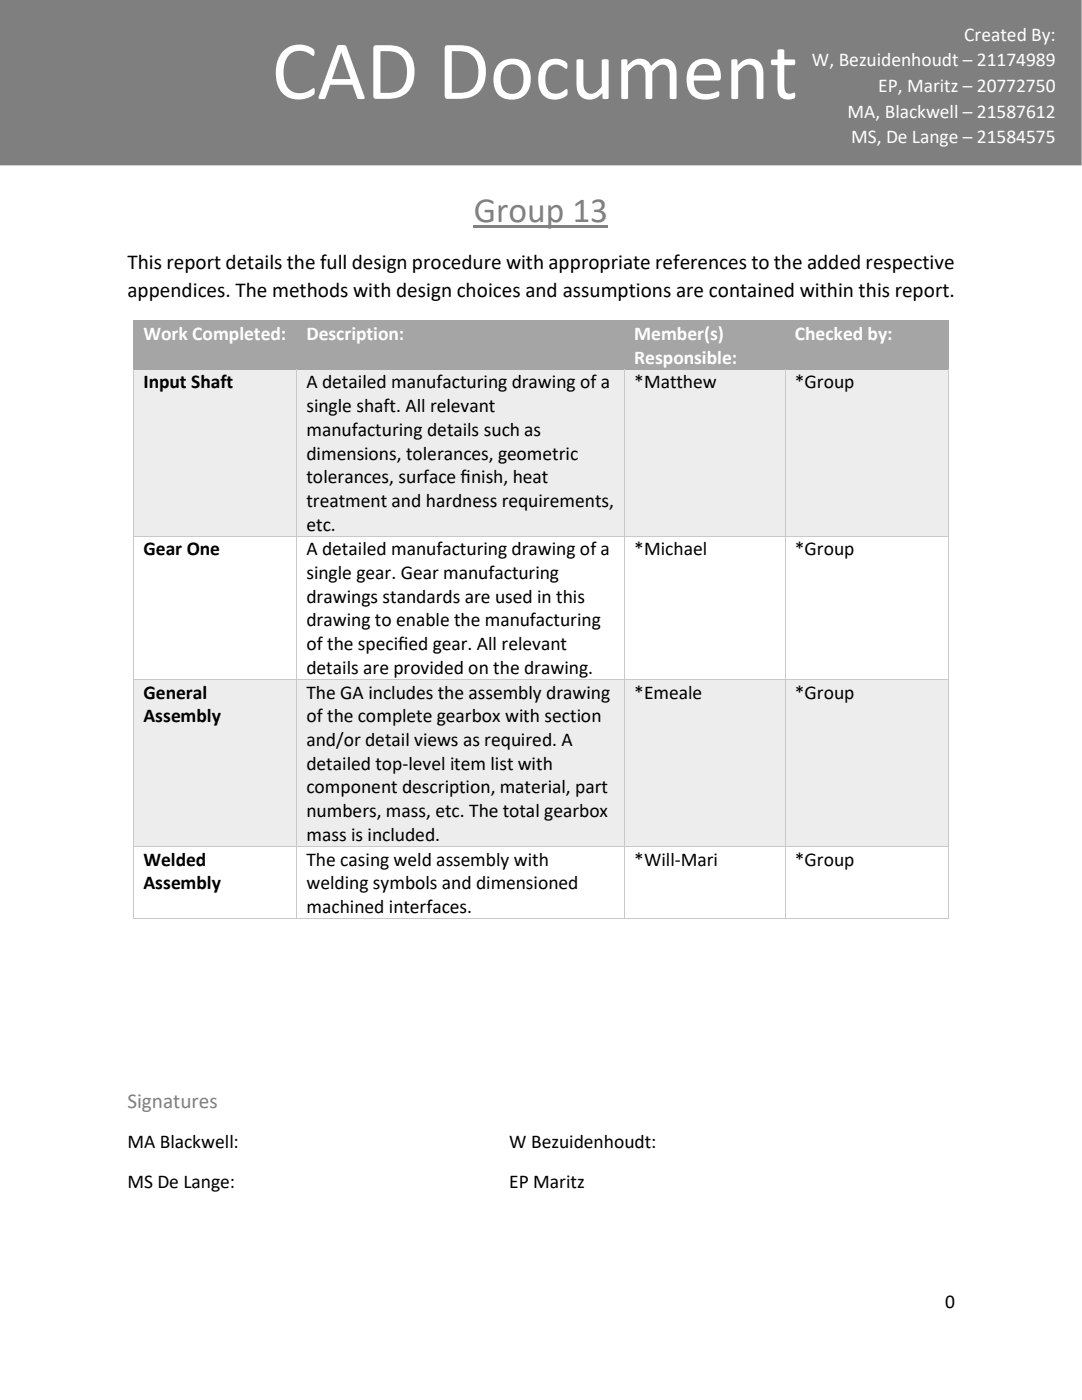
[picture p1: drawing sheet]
<svg xmlns="http://www.w3.org/2000/svg" width="216mm" height="279mm" viewBox="0 0 216 279" stroke-linecap="round" stroke-linejoin="round" font-family="sans-serif">
<defs><g id="words">
<text font-size="16.9" fill="#fff" x="54.2" y="19.7">CAD Document</text>
<text font-size="7.1" fill="#808080" x="94.5" y="44.2">Group 13</text>
<g font-size="4.2">
<text x="25.4" y="53.6">This report details the full design procedure with appropriate references to the added respective</text>
<text x="25.4" y="59.2">appendices. The methods with design choices and assumptions are contained within this report.</text>
</g>
<text font-size="4.2" fill="#808080" x="25.4" y="221.1">Signatures</text>
<g font-size="3.9" fill="#fff">
<text x="192.4" y="8.2">Created By:</text>
<text x="162" y="13.3">W, Bezuidenhoudt – 21174989</text>
<text x="169.1" y="23.5">MA, Blackwell – 21587612</text>
<text x="175.3" y="18.4">EP, Maritz – 20772750</text>
<text x="169.8" y="28.6">MS, De Lange – 21584575</text>
<text x="28.6" y="67.8">Work Completed:</text>
<text x="61.1" y="67.8">Description:</text>
<text x="126.6" y="67.8">Member(s)</text>
<text x="158.6" y="67.8">Checked by:</text>
<text x="126.6" y="72.6">Responsible:</text>
</g>
<g font-size="3.9">
<text x="28.6" y="77.5">Input Shaft</text>
<text x="61.1" y="77.5">A detailed manufacturing drawing of a</text>
<text x="126.6" y="77.5">*Matthew</text>
<text x="158.6" y="77.5">*Group</text>
<text x="61.1" y="82.2">single shaft. All relevant</text>
<text x="61.1" y="87">manufacturing details such as</text>
<text x="61.1" y="91.7">dimensions, tolerances, geometric</text>
<text x="61.1" y="96.4">tolerances, surface f</text>
<text x="61.1" y="101.2">treatment and hardness requirements,</text>
<text x="91.9" y="96.4">inish, heat</text>
<text x="61.1" y="105.9">etc.</text>
<text x="28.6" y="110.8">Gear One</text>
<text x="61.1" y="110.8">A detailed manufacturing drawing of a</text>
<text x="126.6" y="110.8">*Michael</text>
<text x="158.6" y="110.8">*Group</text>
<text x="61.1" y="115.5">single gear. Gear manufacturing</text>
<text x="61.1" y="120.3">drawings standards are used in this</text>
<text x="61.1" y="125">drawing to enable the manufacturing</text>
<text x="61.1" y="129.8">of the specif</text>
<text x="79.4" y="129.8">ied gear. All relevant</text>
<text x="61.1" y="134.5">details are provided on the drawing.</text>
<text x="28.6" y="139.4">General</text>
<text x="61.1" y="139.4">The GA includes the assembly drawing</text>
<text x="126.6" y="139.4">*Emeale</text>
<text x="158.6" y="139.4">*Group</text>
<text x="28.6" y="144.2">Assembly</text>
<text x="61.1" y="144.2">of the complete gearbox with section</text>
<text x="61.1" y="148.9">and/or detail views as required. A</text>
<text x="61.1" y="153.7">detailed top-level item list with</text>
<text x="61.1" y="158.4">component description, material, part</text>
<text x="61.1" y="163.1">numbers, mass, etc. The total gearbox</text>
<text x="61.1" y="167.8">mass is included.</text>
<text x="28.6" y="172.7">Welded</text>
<text x="61.1" y="172.7">The casing weld assembly with</text>
<text x="126.6" y="172.7">*Will-Mari</text>
<text x="158.6" y="172.7">*Group</text>
<text x="28.6" y="177.5">Assembly</text>
<text x="61.1" y="177.5">welding symbols and dimensioned</text>
<text x="61.1" y="182.2">machined interfaces.</text>
<text x="25.4" y="229.2">MA Blackwell:</text>
<text x="101.6" y="229.2">W Bezuidenhoudt:</text>
<text x="25.4" y="237.1">MS De Lange:</text>
<text x="101.6" y="237.1">EP Maritz</text>
<text x="188.6" y="260.9">0</text>
</g>
</g></defs>
<path d="M94.5 45h26.8v.5h-26.8z" fill-rule="evenodd" fill="#808080"/>
<g fill="#a5a5a5">
<path d="M26.8 64.1h32.4v9.5h-32.4z" fill-rule="evenodd"/>
<path d="M28.6 64.1h28.7v4.8h-28.7z" fill-rule="evenodd"/>
<path d="M59.2 64.1h65.5v9.5h-65.5z" fill-rule="evenodd"/>
<path d="M61.1 64.1h61.6v4.8h-61.6z" fill-rule="evenodd"/>
<path d="M124.7 64.1h32v9.5h-32z" fill-rule="evenodd"/>
<path d="M126.6 64.1h28.2v4.8h-28.2z" fill-rule="evenodd"/>
<path d="M126.6 68.9h28.2v4.7h-28.2z" fill-rule="evenodd"/>
<path d="M156.7 64.1h32.4v9.5h-32.4z" fill-rule="evenodd"/>
<path d="M158.6 64.1h28.7v4.8h-28.7z" fill-rule="evenodd"/>
<path d="M26.6 64h.2v.1h-.2z" fill-rule="evenodd"/>
<path d="M26.6 64h.2v.1h-.2z" fill-rule="evenodd"/>
</g>
<path d="M26.8 64.1h32.4" fill="none" stroke="#a5a5a5" stroke-width=".2"/>
<path d="M59.2 64h.2v.1h-.2z" fill-rule="evenodd" fill="#a5a5a5"/>
<path d="M59.4 64.1h65.2" fill="none" stroke="#a5a5a5" stroke-width=".2"/>
<path d="M124.6 64h.2v.1h-.2z" fill-rule="evenodd" fill="#a5a5a5"/>
<path d="M124.8 64.1h31.9" fill="none" stroke="#a5a5a5" stroke-width=".2"/>
<path d="M156.7 64h.1v.1h-.1z" fill-rule="evenodd" fill="#a5a5a5"/>
<path d="M156.8 64.1h32.3" fill="none" stroke="#a5a5a5" stroke-width=".2"/>
<g fill="#a5a5a5">
<path d="M189.1 64h.2v.1h-.2z" fill-rule="evenodd"/>
<path d="M189.1 64h.2v.1h-.2z" fill-rule="evenodd"/>
</g>
<path d="M26.7 64.1v9.5M189.2 64.1v9.5" fill="none" stroke="#a5a5a5" stroke-width=".2"/>
<g fill="#ededed">
<path d="M26.8 73.8h32.3v33.2h-32.3z" fill-rule="evenodd"/>
<path d="M28.6 73.8h28.7v4.7h-28.7z" fill-rule="evenodd"/>
<path d="M59.3 73.8h65.2v33.2h-65.2z" fill-rule="evenodd"/>
<path d="M61.1 73.8h61.6v4.7h-61.6z" fill-rule="evenodd"/>
<path d="M61.1 78.5h61.6v4.8h-61.6z" fill-rule="evenodd"/>
<path d="M61.1 83.3h61.6v4.7h-61.6z" fill-rule="evenodd"/>
<path d="M61.1 88h61.6v4.8h-61.6z" fill-rule="evenodd"/>
<path d="M61.1 92.8h61.6v4.7h-61.6z" fill-rule="evenodd"/>
<path d="M61.1 97.5h61.6v4.7h-61.6z" fill-rule="evenodd"/>
<path d="M61.1 102.2h61.6v4.8h-61.6z" fill-rule="evenodd"/>
<path d="M124.7 73.8h31.9v33.2h-31.9z" fill-rule="evenodd"/>
<path d="M126.6 73.8h28.2v4.7h-28.2z" fill-rule="evenodd"/>
<path d="M156.8 73.8h32.3v33.2h-32.3z" fill-rule="evenodd"/>
<path d="M158.6 73.8h28.7v4.7h-28.7z" fill-rule="evenodd"/>
</g>
<path d="M26.6 73.6h.2v.2h-.2z" fill-rule="evenodd" fill="#a5a5a5"/>
<path d="M26.8 73.7h32.3" fill="none" stroke="#a5a5a5" stroke-width=".2"/>
<g fill="#a5a5a5">
<path d="M59.1 73.6h.2v.2h-.2z" fill-rule="evenodd"/>
<path d="M59.3 73.6h.2v.2h-.2z" fill-rule="evenodd"/>
</g>
<path d="M59.5 73.7h65" fill="none" stroke="#a5a5a5" stroke-width=".2"/>
<g fill="#a5a5a5">
<path d="M124.5 73.6h.2v.2h-.2z" fill-rule="evenodd"/>
<path d="M124.7 73.6h.2v.2h-.2z" fill-rule="evenodd"/>
</g>
<path d="M124.9 73.7h31.7" fill="none" stroke="#a5a5a5" stroke-width=".2"/>
<g fill="#a5a5a5">
<path d="M156.6 73.6h.1v.2h-.1z" fill-rule="evenodd"/>
<path d="M156.7 73.6h.2v.2h-.2z" fill-rule="evenodd"/>
</g>
<path d="M156.9 73.7h32.2" fill="none" stroke="#a5a5a5" stroke-width=".2"/>
<path d="M189.1 73.6h.2v.2h-.2z" fill-rule="evenodd" fill="#a5a5a5"/>
<path d="M26.7 73.8v33.2M59.2 73.8v33.2M124.6 73.8v33.2M156.7 73.8v33.2M189.2 73.8v33.2" fill="none" stroke="#c9c9c9" stroke-width=".2"/>
<path d="M26.6 107h.2v.1h-.2z" fill-rule="evenodd" fill="#c9c9c9"/>
<path d="M26.8 107h32.3" fill="none" stroke="#c9c9c9" stroke-width=".2"/>
<path d="M59.1 107h.2v.1h-.2z" fill-rule="evenodd" fill="#c9c9c9"/>
<path d="M59.3 107h65.2" fill="none" stroke="#c9c9c9" stroke-width=".2"/>
<path d="M124.5 107h.2v.1h-.2z" fill-rule="evenodd" fill="#c9c9c9"/>
<path d="M124.7 107h31.9" fill="none" stroke="#c9c9c9" stroke-width=".2"/>
<path d="M156.6 107h.1v.1h-.1z" fill-rule="evenodd" fill="#c9c9c9"/>
<path d="M156.7 107h32.4" fill="none" stroke="#c9c9c9" stroke-width=".2"/>
<path d="M189.1 107h.2v.1h-.2z" fill-rule="evenodd" fill="#c9c9c9"/>
<path d="M26.7 107.1v28.5M59.2 107.1v28.5M124.6 107.1v28.5M156.7 107.1v28.5M189.2 107.1v28.5" fill="none" stroke="#c9c9c9" stroke-width=".2"/>
<g fill="#ededed">
<path d="M26.8 135.7h32.3v33.2h-32.3z" fill-rule="evenodd"/>
<path d="M28.6 135.7h28.7v4.8h-28.7z" fill-rule="evenodd"/>
<path d="M28.6 140.5h28.7v4.7h-28.7z" fill-rule="evenodd"/>
<path d="M59.3 135.7h65.2v33.2h-65.2z" fill-rule="evenodd"/>
<path d="M61.1 135.7h61.6v4.8h-61.6z" fill-rule="evenodd"/>
<path d="M61.1 140.5h61.6v4.7h-61.6z" fill-rule="evenodd"/>
<path d="M61.1 145.2h61.6v4.8h-61.6z" fill-rule="evenodd"/>
<path d="M61.1 150h61.6v4.7h-61.6z" fill-rule="evenodd"/>
<path d="M61.1 154.7h61.6v4.7h-61.6z" fill-rule="evenodd"/>
<path d="M61.1 159.4h61.6v4.8h-61.6z" fill-rule="evenodd"/>
<path d="M61.1 164.2h61.6v4.7h-61.6z" fill-rule="evenodd"/>
<path d="M124.7 135.7h31.9v33.2h-31.9z" fill-rule="evenodd"/>
<path d="M126.6 135.7h28.2v4.8h-28.2z" fill-rule="evenodd"/>
<path d="M156.8 135.7h32.3v33.2h-32.3z" fill-rule="evenodd"/>
<path d="M158.6 135.7h28.7v4.8h-28.7z" fill-rule="evenodd"/>
</g>
<path d="M26.6 135.6h.2v.1h-.2z" fill-rule="evenodd" fill="#c9c9c9"/>
<path d="M26.8 135.7h32.3" fill="none" stroke="#c9c9c9" stroke-width=".2"/>
<path d="M59.1 135.6h.2v.1h-.2z" fill-rule="evenodd" fill="#c9c9c9"/>
<path d="M59.3 135.7h65.2" fill="none" stroke="#c9c9c9" stroke-width=".2"/>
<path d="M124.5 135.6h.2v.1h-.2z" fill-rule="evenodd" fill="#c9c9c9"/>
<path d="M124.7 135.7h31.9" fill="none" stroke="#c9c9c9" stroke-width=".2"/>
<path d="M156.6 135.6h.1v.1h-.1z" fill-rule="evenodd" fill="#c9c9c9"/>
<path d="M156.7 135.7h32.4" fill="none" stroke="#c9c9c9" stroke-width=".2"/>
<path d="M189.1 135.6h.2v.1h-.2z" fill-rule="evenodd" fill="#c9c9c9"/>
<path d="M26.7 135.7v33.2M59.2 135.7v33.2M124.6 135.7v33.2M156.7 135.7v33.2M189.2 135.7v33.2" fill="none" stroke="#c9c9c9" stroke-width=".2"/>
<path d="M26.6 168.9h.2v.2h-.2z" fill-rule="evenodd" fill="#c9c9c9"/>
<path d="M26.8 169h32.3" fill="none" stroke="#c9c9c9" stroke-width=".2"/>
<path d="M59.1 168.9h.2v.2h-.2z" fill-rule="evenodd" fill="#c9c9c9"/>
<path d="M59.3 169h65.2" fill="none" stroke="#c9c9c9" stroke-width=".2"/>
<path d="M124.5 168.9h.2v.2h-.2z" fill-rule="evenodd" fill="#c9c9c9"/>
<path d="M124.7 169h31.9" fill="none" stroke="#c9c9c9" stroke-width=".2"/>
<path d="M156.6 168.9h.1v.2h-.1z" fill-rule="evenodd" fill="#c9c9c9"/>
<path d="M156.7 169h32.4" fill="none" stroke="#c9c9c9" stroke-width=".2"/>
<path d="M189.1 168.9h.2v.2h-.2z" fill-rule="evenodd" fill="#c9c9c9"/>
<path d="M26.7 169.1v14.2" fill="none" stroke="#c9c9c9" stroke-width=".2"/>
<g fill="#c9c9c9">
<path d="M26.6 183.3h.2v.2h-.2z" fill-rule="evenodd"/>
<path d="M26.6 183.3h.2v.2h-.2z" fill-rule="evenodd"/>
</g>
<path d="M59.2 169.1v14.2M26.8 183.4h32.3" fill="none" stroke="#c9c9c9" stroke-width=".2"/>
<path d="M59.1 183.3h.2v.2h-.2z" fill-rule="evenodd" fill="#c9c9c9"/>
<path d="M124.6 169.1v14.2M59.3 183.4h65.2" fill="none" stroke="#c9c9c9" stroke-width=".2"/>
<path d="M124.5 183.3h.2v.2h-.2z" fill-rule="evenodd" fill="#c9c9c9"/>
<path d="M156.7 169.1v14.2M124.7 183.4h31.9" fill="none" stroke="#c9c9c9" stroke-width=".2"/>
<path d="M156.6 183.3h.1v.2h-.1z" fill-rule="evenodd" fill="#c9c9c9"/>
<path d="M189.2 169.1v14.2M156.7 183.4h32.4" fill="none" stroke="#c9c9c9" stroke-width=".2"/>
<g fill="#c9c9c9">
<path d="M189.1 183.3h.2v.2h-.2z" fill-rule="evenodd"/>
<path d="M189.1 183.3h.2v.2h-.2z" fill-rule="evenodd"/>
</g>
<path d="M-.1 -.1h215.8v32.9h-215.8z" fill-rule="evenodd" fill="#7f7f7f"/>
<path d="M215.7 0v32.8h-215.7" fill="none" stroke="#7f7f7f" stroke-width=".35"/>
<use href="#words"/>
</svg>
